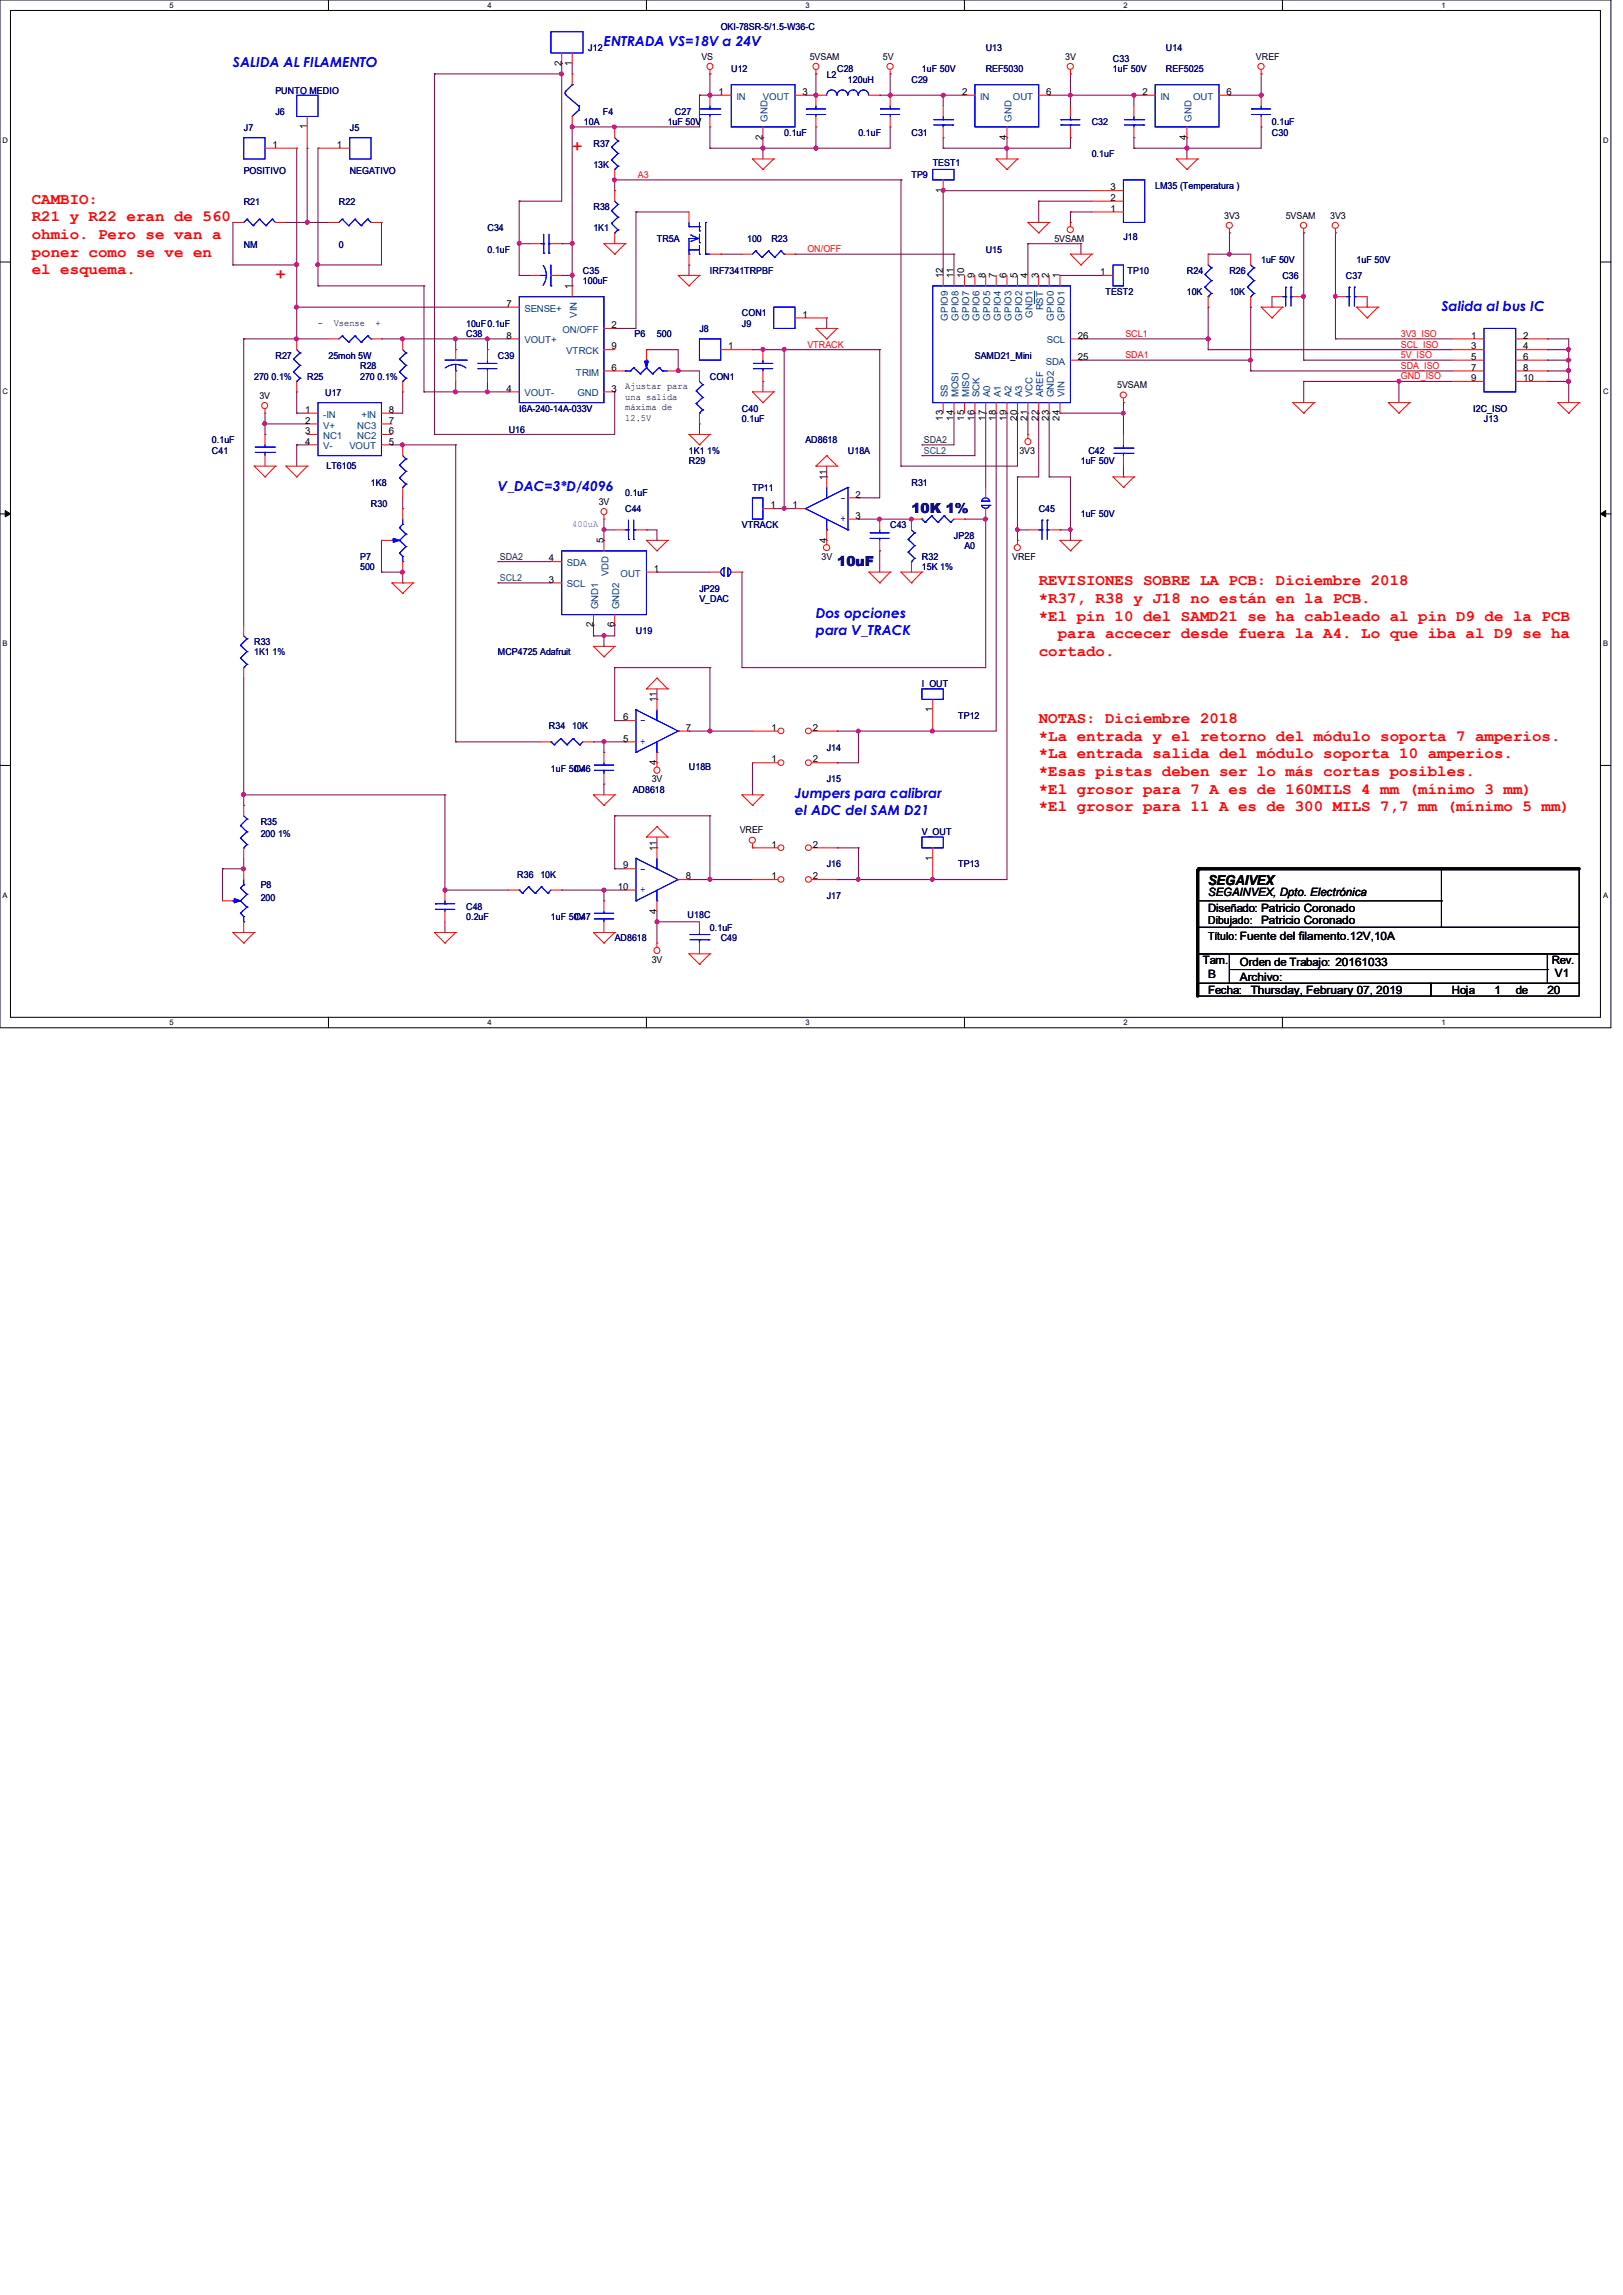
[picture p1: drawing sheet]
<svg xmlns="http://www.w3.org/2000/svg" width="210mm" height="297mm" viewBox="0 0 210 297" stroke-linecap="round" stroke-linejoin="round" font-family="sans-serif">
<defs><g id="words">
<g font-size="2.2" fill="#f00">
<text x="74" y="19.6">+</text>
<text x="35.6" y="36.1">+</text>
</g>
<g font-size="2" fill="#f00">
<text x="4.1" y="26.4">CAMBIO:</text>
<text x="4.1" y="28.7">R21 y R22 eran de 560</text>
<text x="4.1" y="30.9">ohmio. Pero se van a</text>
<text x="4.1" y="33.2">poner como se ve en</text>
<text x="4.1" y="35.5">el esquema.</text>
<text x="134.4" y="75.7">REVISIONES SOBRE LA PCB: Diciembre 2018</text>
<text x="134.4" y="78">*R37, R38 y J18 no están en la PCB.</text>
<text x="134.4" y="80.3">*El pin 10 del SAMD21 se ha cableado al pin D9 de la PCB</text>
<text x="136.9" y="82.6">para accecer desde fuera la A4. Lo que iba al D9 se ha</text>
<text x="134.4" y="84.9">cortado.</text>
<text x="134.4" y="93.6">NOTAS: Diciembre 2018</text>
<text x="134.4" y="95.8">*La entrada y el retorno del módulo soporta 7 amperios.</text>
<text x="134.4" y="98.1">*La entrada salida del módulo soporta 10 amperios.</text>
<text x="134.4" y="100.4">*Esas pistas deben ser lo más cortas posibles.</text>
<text x="134.4" y="102.7">*El grosor para 7 A es de 160MILS 4 mm (mínimo 3 mm)</text>
<text x="134.4" y="105">*El grosor para 11 A es de 300 MILS 7,7 mm (mínimo 5 mm)</text>
</g>
<g font-size="1.8" fill="#00f">
<text x="78.1" y="5.9">ENTRADA VS=18V a 24V</text>
<text x="30.1" y="8.7">SALIDA AL FILAMENTO</text>
<text x="186.5" y="40.2">Salida al bus IC</text>
<text x="64.4" y="63.5">V_DAC=3*D/4096</text>
<text x="105.6" y="80">Dos opciones</text>
<text x="105.6" y="82.2">para V_TRACK</text>
<text x="102.9" y="103.3">Jumpers para calibrar</text>
<text x="102.9" y="105.5">el ADC del SAM D21</text>
</g>
<g font-size="1.8" fill="#000080">
<text x="117.9" y="66.4">10K 1%</text>
<text x="108.3" y="73.2">10uF</text>
</g>
<text font-size="1.8" x="156.3" y="114.5">SEGAIVEX</text>
<g font-size="1.5">
<text x="156.3" y="118.1">Diseñado: Patricio Coronado</text>
<text x="156.3" y="116">SEGAINVEX, Dpto. Electrónica</text>
<text x="163.2" y="119.6">Patricio Coronado</text>
<text x="155.7" y="124.8">Tam.</text>
<text x="160.4" y="125.1">Orden de Trabajo: 20161033</text>
<text x="200.8" y="124.8">Rev.</text>
<text x="156.3" y="126.6">B</text>
<text x="156.3" y="128.6">Fecha:</text>
<text x="160.4" y="127">Archivo:</text>
<text x="161.8" y="128.6">Thursday, February 07, 2019</text>
<text x="187.9" y="128.6">Hoja</text>
<text x="193.4" y="128.6">1</text>
<text x="196.1" y="128.6">de</text>
<text x="200.2" y="128.6">20</text>
<text x="201.2" y="126.4">V1</text>
</g>
<g font-size="1.4">
<text x="156.3" y="119.6">Dibujado:</text>
<text x="156.3" y="121.6">Título: Fuente del filamento.12V,10A</text>
</g>
<g font-size="1.2" fill="#000080">
<text x="93.3" y="3.9">OKI-78SR-5/1.5-W36-C</text>
<text x="76.1" y="6.6">J12</text>
<text x="94.6" y="9.4">U12</text>
<text x="107" y="10">L2</text>
<text x="108.3" y="9.4">C28</text>
<text x="109.7" y="10.7">120uH</text>
<text x="117.9" y="10.7">C29</text>
<text x="119.3" y="9.4">1uF 50V</text>
<text x="127.5" y="6.6">U13</text>
<text x="127.5" y="9.4">REF5030</text>
<text x="144" y="8">C33</text>
<text x="144" y="9.4">1uF 50V</text>
<text x="150.9" y="6.6">U14</text>
<text x="150.9" y="9.4">REF5025</text>
<text x="31.5" y="16.9">J7</text>
<text x="35.6" y="14.9">J6</text>
<text x="35.6" y="12.1">PUNTO MEDIO</text>
<text x="45.3" y="16.9">J5</text>
<text x="75.6" y="16.2">10A</text>
<text x="78" y="14.9">F4</text>
<text x="86.4" y="16.2">1uF 50V</text>
<text x="87.3" y="14.9">C27</text>
<text x="101.5" y="17.6">0.1uF</text>
<text x="111.1" y="17.6">0.1uF</text>
<text x="117.9" y="17.6">C31</text>
<text x="141.3" y="16.2">C32</text>
<text x="164.6" y="17.6">C30</text>
<text x="164.6" y="16.2">0.1uF</text>
<text x="31.5" y="22.5">POSITIVO</text>
<text x="45.3" y="22.5">NEGATIVO</text>
<text x="76.8" y="19">R37</text>
<text x="76.8" y="21.7">13K</text>
<text x="117.9" y="23.1">TP9</text>
<text x="120.7" y="21.4">TEST1</text>
<text x="141.3" y="20.3">0.1uF</text>
<text x="31.5" y="26.5">R21</text>
<text x="43.9" y="26.5">R22</text>
<text x="63.1" y="29.9">C34</text>
<text x="76.8" y="27.2">R38</text>
<text x="76.8" y="29.9">1K1</text>
<text x="149.5" y="24.4">LM35 (Temperatura )</text>
<text x="31.5" y="32.1">NM</text>
<text x="43.9" y="32.1">0</text>
<text x="63.1" y="32.7">0.1uF</text>
<text x="75.4" y="35.4">C35</text>
<text x="85" y="31.3">TR5A</text>
<text x="91.9" y="35.4">IRF7341TRPBF</text>
<text x="96.7" y="31.3">100</text>
<text x="99.8" y="31.3">R23</text>
<text x="127.5" y="32.7">U15</text>
<text x="145.4" y="31">J18</text>
<text x="145.9" y="35.4">TP10</text>
<text x="153.6" y="35.4">R24</text>
<text x="159.1" y="35.4">R26</text>
<text x="163.2" y="34">1uF 50V</text>
<text x="175.6" y="34">1uF 50V</text>
<text x="75.4" y="36.8">100uF</text>
<text x="96" y="40.9">CON1</text>
<text x="143" y="38.1">TEST2</text>
<text x="153.6" y="38.1">10K</text>
<text x="159.1" y="38.1">10K</text>
<text x="165.9" y="36.1">C36</text>
<text x="174.2" y="36.1">C37</text>
<text x="35.6" y="46.4">R27</text>
<text x="42.5" y="46.4">25moh 5W</text>
<text x="46.6" y="47.8">R28</text>
<text x="60.3" y="43.6">C38</text>
<text x="60.3" y="42.3">10uF0.1uF</text>
<text x="64.4" y="46.4">C39</text>
<text x="82.1" y="43.6">P6</text>
<text x="85" y="43.6">500</text>
<text x="90.5" y="43">J8</text>
<text x="96" y="42.3">J9</text>
<text x="126.2" y="46.4">SAMD21_Mini</text>
<text x="32.9" y="49.1">270 0.1%</text>
<text x="39.8" y="49.1">R25</text>
<text x="42.1" y="51.3">U17</text>
<text x="46.6" y="49.1">270 0.1%</text>
<text x="67.2" y="53.3">I6A-240-14A-033V</text>
<text x="91.9" y="49.1">CON1</text>
<text x="96" y="53.3">C40</text>
<text x="190.6" y="53.3">I2C_ISO</text>
<text x="27.4" y="58.7">C41</text>
<text x="27.4" y="57.4">0.1uF</text>
<text x="65.8" y="56">U16</text>
<text x="89.2" y="58.7">1K1 1%</text>
<text x="96" y="54.6">0.1uF</text>
<text x="104.2" y="57.4">AD8618</text>
<text x="109.7" y="58.7">U18A</text>
<text x="140.8" y="58.7">C42</text>
<text x="192" y="54.6">J13</text>
<text x="42.2" y="60.7">LT6105</text>
<text x="48" y="65.6">R30</text>
<text x="48" y="62.9">1K8</text>
<text x="80.9" y="64.2">0.1uF</text>
<text x="89.2" y="60.1">R29</text>
<text x="97.4" y="63.5">TP11</text>
<text x="117.9" y="62.9">R31</text>
<text x="139.9" y="60.1">1uF 50V</text>
<text x="80.9" y="66.3">C44</text>
<text x="96" y="68.3">VTRACK</text>
<text x="115.2" y="68.3">C43</text>
<text x="123.4" y="69.7">JP28</text>
<text x="124.8" y="71.1">A0</text>
<text x="134.4" y="66.3">C45</text>
<text x="139.9" y="67">1uF 50V</text>
<text x="46.6" y="72.4">P7</text>
<text x="46.6" y="73.8">500</text>
<text x="90.5" y="76.6">JP29</text>
<text x="90.5" y="77.9">V_DAC</text>
<text x="119.3" y="72.4">R32</text>
<text x="119.3" y="73.8">15K 1%</text>
<text x="32.9" y="83.4">R33</text>
<text x="82.3" y="82">U19</text>
<text x="32.9" y="84.8">1K1 1%</text>
<text x="64.4" y="84.8">MCP4725 Adafruit</text>
<text x="119.3" y="88.9">I_OUT</text>
<text x="71" y="94.4">R34</text>
<text x="74" y="94.4">10K</text>
<text x="124" y="93">TP12</text>
<text x="71.3" y="99.9">1uF 50V</text>
<text x="74.3" y="99.9">C46</text>
<text x="89.2" y="99.6">U18B</text>
<text x="107" y="101.3">J15</text>
<text x="107" y="97.2">J14</text>
<text x="33.7" y="106.7">R35</text>
<text x="81.9" y="102.6">AD8618</text>
<text x="33.7" y="108.4">200 1%</text>
<text x="66.9" y="113.6">R36</text>
<text x="69.9" y="113.6">10K</text>
<text x="107" y="112.2">J16</text>
<text x="119.3" y="108.1">V_OUT</text>
<text x="124" y="112.2">TP13</text>
<text x="33.7" y="115">P8</text>
<text x="33.7" y="116.6">200</text>
<text x="60.3" y="117.7">C48</text>
<text x="60.3" y="119.1">0.2uF</text>
<text x="71.3" y="119.1">1uF 50V</text>
<text x="74.3" y="119.1">C47</text>
<text x="89" y="118.8">U18C</text>
<text x="107" y="116.3">J17</text>
<text x="79.5" y="121.8">AD8618</text>
<text x="91.9" y="120.4">0.1uF</text>
<text x="93.3" y="121.8">C49</text>
</g>
<g font-size="1.2">
<text x="72.6" y="8.5" transform="rotate(-90 72.6 8.5)">2</text>
<text x="74" y="8.5" transform="rotate(-90 74 8.5)">1</text>
<text x="90.8" y="7.7">VS</text>
<text x="104.8" y="7.7">5VSAM</text>
<text x="114.3" y="7.7">5V</text>
<text x="137.8" y="7.7">3V</text>
<text x="162.5" y="7.7">VREF</text>
<text x="39.7" y="16.7" transform="rotate(-90 39.7 16.7)">1</text>
<text x="93" y="12.3">1</text>
<text x="103.8" y="12.3">3</text>
<text x="124.5" y="12.3">2</text>
<text x="135.4" y="12.3">6</text>
<text x="147.8" y="12.3">2</text>
<text x="158.7" y="12.3">6</text>
<text x="35.3" y="19.1">1</text>
<text x="43.6" y="19.1">1</text>
<text x="98.7" y="18.1" transform="rotate(-90 98.7 18.1)">2</text>
<text x="130.3" y="18.1" transform="rotate(-90 130.3 18.1)">4</text>
<text x="153.5" y="18.1" transform="rotate(-90 153.5 18.1)">4</text>
<text x="122" y="24.9" transform="rotate(-90 122 24.9)">1</text>
<text x="143.7" y="27.4">1</text>
<text x="143.7" y="26">2</text>
<text x="143.7" y="24.6">3</text>
<text x="158.4" y="28.3">3V3</text>
<text x="166.4" y="28.3">5VSAM</text>
<text x="172.1" y="28.3">3V3</text>
<text x="136.4" y="31.3">5VSAM</text>
<text x="142.4" y="35.6">1</text>
<text x="65.5" y="39.7">7</text>
<text x="74" y="37.4" transform="rotate(-90 74 37.4)">1</text>
<text x="103.8" y="41.1">1</text>
<text x="122" y="36" transform="rotate(-90 122 36)">12</text>
<text x="123.4" y="36" transform="rotate(-90 123.4 36)">11</text>
<text x="124.8" y="36" transform="rotate(-90 124.8 36)">10</text>
<text x="126.1" y="36" transform="rotate(-90 126.1 36)">9</text>
<text x="127.5" y="36" transform="rotate(-90 127.5 36)">8</text>
<text x="128.9" y="36" transform="rotate(-90 128.9 36)">7</text>
<text x="130.3" y="36" transform="rotate(-90 130.3 36)">6</text>
<text x="131.6" y="36" transform="rotate(-90 131.6 36)">5</text>
<text x="133" y="36" transform="rotate(-90 133 36)">4</text>
<text x="134.4" y="36" transform="rotate(-90 134.4 36)">3</text>
<text x="135.7" y="36" transform="rotate(-90 135.7 36)">2</text>
<text x="137.1" y="36" transform="rotate(-90 137.1 36)">1</text>
<text x="41.1" y="42.2">-</text>
<text x="43.2" y="42.2">Vsense</text>
<text x="48.6" y="42.2">+</text>
<text x="65.5" y="43.8">8</text>
<text x="79.1" y="42.5">2</text>
<text x="79.1" y="48">6</text>
<text x="79.1" y="45.2">9</text>
<text x="94.2" y="45.2">1</text>
<text x="139.5" y="46.6">25</text>
<text x="139.5" y="43.8">26</text>
<text x="190.4" y="43.8">1</text>
<text x="190.4" y="45.2">3</text>
<text x="190.4" y="46.6">5</text>
<text x="190.4" y="48">7</text>
<text x="197.1" y="43.8">2</text>
<text x="197.1" y="45.2">4</text>
<text x="197.1" y="46.6">6</text>
<text x="197.1" y="48">8</text>
<text x="33.6" y="51.6">3V</text>
<text x="39.5" y="53.4">1</text>
<text x="50.3" y="53.4">8</text>
<text x="65.5" y="50.7">4</text>
<text x="79.1" y="50.7">3</text>
<text x="80.9" y="50.4">Ajustar para</text>
<text x="80.9" y="51.7">una salida</text>
<text x="80.9" y="53.1">máxima de</text>
<text x="144.6" y="50.2">5VSAM</text>
<text x="190.4" y="49.3">9</text>
<text x="197.1" y="49.3">10</text>
<text x="39.5" y="54.8">2</text>
<text x="39.5" y="56.2">3</text>
<text x="39.5" y="57.5">4</text>
<text x="50.3" y="57.5">5</text>
<text x="50.3" y="56.2">6</text>
<text x="50.3" y="54.8">7</text>
<text x="80.9" y="54.4">12.5V</text>
<text x="122" y="54.4" transform="rotate(-90 122 54.4)">13</text>
<text x="123.4" y="54.4" transform="rotate(-90 123.4 54.4)">14</text>
<text x="124.8" y="54.4" transform="rotate(-90 124.8 54.4)">15</text>
<text x="126.1" y="54.4" transform="rotate(-90 126.1 54.4)">16</text>
<text x="127.5" y="54.4" transform="rotate(-90 127.5 54.4)">17</text>
<text x="128.9" y="54.4" transform="rotate(-90 128.9 54.4)">18</text>
<text x="130.3" y="54.4" transform="rotate(-90 130.3 54.4)">19</text>
<text x="131.6" y="54.4" transform="rotate(-90 131.6 54.4)">20</text>
<text x="131.9" y="58.7">3V3</text>
<text x="133" y="54.4" transform="rotate(-90 133 54.4)">21</text>
<text x="134.4" y="54.4" transform="rotate(-90 134.4 54.4)">22</text>
<text x="135.7" y="54.4" transform="rotate(-90 135.7 54.4)">23</text>
<text x="137.1" y="54.4" transform="rotate(-90 137.1 54.4)">24</text>
<text x="77.5" y="65.3">3V</text>
<text x="99.7" y="65.8">1</text>
<text x="102.6" y="65.8">1</text>
<text x="106.9" y="62.1" transform="rotate(-90 106.9 62.1)">11</text>
<text x="110.7" y="64.4">2</text>
<text x="78.1" y="70.3" transform="rotate(-90 78.1 70.3)">5</text>
<text x="106.9" y="70.2" transform="rotate(-90 106.9 70.2)">4</text>
<text x="110.7" y="67.1">3</text>
<text x="71" y="75.4">3</text>
<text x="71" y="72.6">4</text>
<text x="84.6" y="74">1</text>
<text x="106.3" y="72.4">3V</text>
<text x="131" y="72.4">VREF</text>
<text x="76.7" y="81.2" transform="rotate(-90 76.7 81.2)">2</text>
<text x="79.5" y="81.2" transform="rotate(-90 79.5 81.2)">6</text>
<text x="80.6" y="96">5</text>
<text x="80.6" y="93.2">6</text>
<text x="85" y="90.9" transform="rotate(-90 85 90.9)">11</text>
<text x="88.7" y="94.6">7</text>
<text x="99.8" y="94.6">1</text>
<text x="105.2" y="94.6">2</text>
<text x="120.6" y="92.2" transform="rotate(-90 120.6 92.2)">1</text>
<text x="84.3" y="101.3">3V</text>
<text x="85" y="99" transform="rotate(-90 85 99)">4</text>
<text x="99.8" y="98.7">1</text>
<text x="105.2" y="98.7">2</text>
<text x="95.7" y="107.8">VREF</text>
<text x="80.6" y="112.4">9</text>
<text x="85" y="110.1" transform="rotate(-90 85 110.1)">11</text>
<text x="88.7" y="113.8">8</text>
<text x="99.8" y="113.8">1</text>
<text x="99.8" y="109.7">1</text>
<text x="105.2" y="113.8">2</text>
<text x="105.2" y="109.7">2</text>
<text x="120.6" y="111.4" transform="rotate(-90 120.6 111.4)">1</text>
<text x="80" y="115.1">10</text>
<text x="85" y="118.2" transform="rotate(-90 85 118.2)">4</text>
<text x="84.3" y="124.6">3V</text>
</g>
<g font-size="1.2" fill="#004080">
<text x="95.3" y="12.9">IN</text>
<text x="98.7" y="12.9">VOUT</text>
<text x="99.3" y="15.7" transform="rotate(-90 99.3 15.7)">GND</text>
<text x="126.8" y="12.9">IN</text>
<text x="130.9" y="15.7" transform="rotate(-90 130.9 15.7)">GND</text>
<text x="131.1" y="12.9">OUT</text>
<text x="150.2" y="12.9">IN</text>
<text x="154.2" y="15.7" transform="rotate(-90 154.2 15.7)">GND</text>
<text x="154.4" y="12.9">OUT</text>
<text x="67.9" y="40.3">SENSE+</text>
<text x="74.6" y="41.1" transform="rotate(-90 74.6 41.1)">VIN</text>
<text x="122.6" y="41.5" transform="rotate(-90 122.6 41.5)">GPIO9</text>
<text x="124" y="41.5" transform="rotate(-90 124 41.5)">GPIO8</text>
<text x="125.4" y="41.5" transform="rotate(-90 125.4 41.5)">GPIO7</text>
<text x="126.7" y="41.5" transform="rotate(-90 126.7 41.5)">GPIO6</text>
<text x="128.1" y="41.5" transform="rotate(-90 128.1 41.5)">GPIO5</text>
<text x="129.5" y="41.5" transform="rotate(-90 129.5 41.5)">GPIO4</text>
<text x="130.9" y="41.5" transform="rotate(-90 130.9 41.5)">GPIO3</text>
<text x="132.2" y="41.5" transform="rotate(-90 132.2 41.5)">GPIO2</text>
<text x="133.6" y="41.1" transform="rotate(-90 133.6 41.1)">GND1</text>
<text x="135" y="40.2" transform="rotate(-90 135 40.2)">RST</text>
<text x="136.4" y="41.5" transform="rotate(-90 136.4 41.5)">GPIO0</text>
<text x="137.8" y="41.5" transform="rotate(-90 137.8 41.5)">GPIO1</text>
<text x="67.9" y="44.4">VOUT+</text>
<text x="72.8" y="43.1">ON/OFF</text>
<text x="73.3" y="45.8">VTRCK</text>
<text x="135.3" y="47.2">SDA</text>
<text x="135.5" y="44.4">SCL</text>
<text x="67.9" y="51.3">VOUT-</text>
<text x="74.5" y="48.6">TRIM</text>
<text x="74.7" y="51.3">GND</text>
<text x="122.6" y="51.4" transform="rotate(-90 122.6 51.4)">SS</text>
<text x="124" y="51.4" transform="rotate(-90 124 51.4)">MOSI</text>
<text x="125.4" y="51.4" transform="rotate(-90 125.4 51.4)">MISO</text>
<text x="126.7" y="51.4" transform="rotate(-90 126.7 51.4)">SCK</text>
<text x="128.1" y="51.4" transform="rotate(-90 128.1 51.4)">A0</text>
<text x="129.5" y="51.4" transform="rotate(-90 129.5 51.4)">A1</text>
<text x="130.9" y="51.4" transform="rotate(-90 130.9 51.4)">A2</text>
<text x="132.2" y="51.4" transform="rotate(-90 132.2 51.4)">A3</text>
<text x="133.6" y="51.4" transform="rotate(-90 133.6 51.4)">VCC</text>
<text x="135" y="51.4" transform="rotate(-90 135 51.4)">AREF</text>
<text x="136.4" y="51.4" transform="rotate(-90 136.4 51.4)">GND2</text>
<text x="137.8" y="51.4" transform="rotate(-90 137.8 51.4)">VIN</text>
<text x="41.8" y="54.1">-IN</text>
<text x="41.8" y="55.5">V+</text>
<text x="41.8" y="56.8">NC1</text>
<text x="41.8" y="58.2">V-</text>
<text x="45.2" y="58.2">VOUT</text>
<text x="46.2" y="56.8">NC2</text>
<text x="46.2" y="55.5">NC3</text>
<text x="46.8" y="54.1">+IN</text>
<text x="73.4" y="76">SCL</text>
<text x="73.4" y="73.3">SDA</text>
<text x="78.7" y="74.6" transform="rotate(-90 78.7 74.6)">VDD</text>
<text x="80.3" y="74.6">OUT</text>
<text x="77.4" y="78.9" transform="rotate(-90 77.4 78.9)">GND1</text>
<text x="80.1" y="78.9" transform="rotate(-90 80.1 78.9)">GND2</text>
</g>
<g font-size="1.2" fill="#f00">
<text x="82.5" y="23">A3</text>
<text x="104.5" y="32.6">ON/OFF</text>
<text x="104.5" y="45">VTRACK</text>
<text x="145.6" y="43.6">SCL1</text>
<text x="145.6" y="46.4">SDA1</text>
<text x="181.3" y="47.8">SDA_ISO</text>
<text x="181.3" y="46.4">5V_ISO</text>
<text x="181.3" y="45">SCL_ISO</text>
<text x="181.3" y="43.6">3V3_ISO</text>
<text x="181.3" y="49.1">GND_ISO</text>
</g>
<g font-size="1.2" fill="#008000">
<text x="119.5" y="57.3">SDA2</text>
<text x="64.7" y="72.4">SDA2</text>
</g>
<g font-size="1.2" fill="#008040">
<text x="119.5" y="58.7">SCL2</text>
<text x="64.7" y="75.2">SCL2</text>
</g>
<g font-size="1.2" fill="#00f">
<text x="109.4" y="64.1" transform="rotate(-180 109.4 64.1)">-</text>
<text x="109.4" y="66.8" transform="rotate(-180 109.4 66.8)">+</text>
<text x="83.5" y="92.9" transform="rotate(-180 83.5 92.9)">-</text>
<text x="83.5" y="95.7" transform="rotate(-180 83.5 95.7)">+</text>
<text x="83.5" y="112.1" transform="rotate(-180 83.5 112.1)">-</text>
<text x="83.5" y="114.8" transform="rotate(-180 83.5 114.8)">+</text>
</g>
<text font-size="1.2" fill="#8000ff" x="74" y="68.2">400uA</text>
<g font-size="1">
<text x="21.9" y="1">5</text>
<text x="63.1" y="1">4</text>
<text x="104.2" y="1">3</text>
<text x="145.4" y="1">2</text>
<text x="186.5" y="1">1</text>
<text x=".3" y="18.5">D</text>
<text x="207.4" y="18.5">D</text>
<text x=".3" y="51.1">C</text>
<text x="207.4" y="51.1">C</text>
<text x=".3" y="83.7">B</text>
<text x="207.4" y="83.7">B</text>
<text x=".3" y="116.2">A</text>
<text x="207.4" y="116.2">A</text>
<text x="21.9" y="132.7">5</text>
<text x="63.1" y="132.7">4</text>
<text x="104.2" y="132.7">3</text>
<text x="145.4" y="132.7">2</text>
<text x="186.5" y="132.7">1</text>
</g>
</g></defs>
<path d="M0 0h208.4v133h-208.4zM1.4 1.4h205.7v130.3h-205.7z" fill="none" stroke="#000" stroke-width=".13"/>
<g fill="#fff">
<path d="M21.9 .1h.6v1.1h-.6z"/>
<path d="M21.9 131.8h.6v1.1h-.6z"/>
</g>
<path d="M42.5 0v1.4M42.5 131.7v1.3" fill="none" stroke="#000" stroke-width=".13"/>
<g fill="#fff">
<path d="M63.1 .1h.5v1.1h-.5z"/>
<path d="M63.1 131.8h.5v1.1h-.5z"/>
</g>
<path d="M83.7 0v1.4M83.7 131.7v1.3" fill="none" stroke="#000" stroke-width=".13"/>
<g fill="#fff">
<path d="M104.2 .1h.6v1.1h-.6z"/>
<path d="M104.2 131.8h.6v1.1h-.6z"/>
</g>
<path d="M124.8 0v1.4M124.8 131.7v1.3" fill="none" stroke="#000" stroke-width=".13"/>
<g fill="#fff">
<path d="M145.4 .1h.5v1.1h-.5z"/>
<path d="M145.4 131.8h.5v1.1h-.5z"/>
</g>
<path d="M165.9 0v1.4M165.9 131.7v1.3" fill="none" stroke="#000" stroke-width=".13"/>
<g fill="#fff">
<path d="M186.5 .1h.6v1.1h-.6z"/>
<path d="M186.5 131.8h.6v1.1h-.6z"/>
<path d="M.3 17.6h.8v1.1h-.8z"/>
<path d="M207.4 17.6h.8v1.1h-.8z"/>
<path d="M.3 50.2h.8v1.1h-.8z"/>
<path d="M207.4 50.2h.8v1.1h-.8z"/>
</g>
<path d="M0 33.9h1.4M207.1 33.9h1.3" fill="none" stroke="#000" stroke-width=".13"/>
<g fill="#fff">
<path d="M.3 82.8h.7v1.1h-.7z"/>
<path d="M207.4 82.8h.7v1.1h-.7z"/>
</g>
<path d="M0 66.5h1.4M207.1 66.5h1.3" fill="none" stroke="#000" stroke-width=".13"/>
<path d="M.7 66.1l.7 .4-.7 .4zM207.1 66.5l.7-.4v.8z" fill="#000" stroke="#000" stroke-width=".13"/>
<g fill="#fff">
<path d="M.3 115.3h.7v1.1h-.7z"/>
<path d="M207.4 115.3h.7v1.1h-.7z"/>
</g>
<g fill="none" stroke="#000" stroke-width=".13">
<path d="M0 99.1h1.4M207.1 99.1h1.3M155 112.4h49.3v7.6h-49.3zM155 116.6h31.5M186.5 116.6h.1M186.5 112.4v7.6M154.9 120h49.4v3.4h-49.4zM155 123.4h4.1v3.9h-4.1zM155 127.3h30.2v1.6h-30.2zM159.1 123.4h41.1v3.9h-41.1zM159.1 125.5h41.1M185.2 127.3h19.1v1.6h-19.1z"/>
<path d="M186.5 120h.1M200.2 123.4h4.1v3.9h-4.1zM200.2 125.5h.1"/>
</g>
<g fill="none" stroke="#800040" stroke-width=".13">
<path d="M38.4 19.2h.1M38.4 19.2v24.7M39.8 19.2h.1M39.8 19.2v9.6M41.1 19.2h.1M41.1 19.2v17.8M56.2 9.6h.1M56.2 9.6h16.5M56.2 9.6v46.6M72.7 9.6h.1M72.7 8.2h.1M72.7 8.2v17.8h-5.5"/>
<path d="M74 16.4h.1M74 9.6h.1M74 8.2v1.4M74 16.4v20.6M79.5 16.4h.1M90.5 12.3h.1M90.5 12.3h2.8M90.5 12.3v4.1h-16.5M91.9 16.4h.1M91.9 19.2h.1M91.9 9.6h.1M91.9 12.3h.1"/>
<path d="M91.9 9.6v2.7M91.9 16.4v2.8M98.7 19.2h.1M98.7 17.8h.1M98.7 17.8v2.8M104.2 12.3h.1M105.6 19.2h.1M105.6 9.6h.1M105.6 16.4h.1M105.6 9.6v2.7h-1.4M105.6 16.4v2.8M113.8 12.3h.1"/>
<path d="M113.8 12.3h11M115.2 16.4h.1M115.2 9.6h.1M115.2 12.3h.1M115.2 16.4v2.8h-23.3M115.2 9.6v2.7M122 19.2h.1M122 12.3h.1M122 17.8h.1M122 12.3v1.4M122 17.8v1.4M130.3 17.8h.1"/>
<path d="M130.3 19.2h.1M130.3 17.8v2.8M135.8 12.3h.1M135.8 12.3h12.3M138.5 17.8h.1M138.5 12.3h.1M138.5 9.6h.1M138.5 9.6v4.1M138.5 17.8v1.4h-16.5M146.7 12.3h.1M146.7 19.2h.1M146.7 17.8h.1"/>
<path d="M146.7 12.3v1.4M146.7 17.8v1.4M153.6 17.8h.1M153.6 19.2h.1M153.6 17.8v2.8M159.1 12.3h.1M163.2 9.6h.1M163.2 16.4h.1M163.2 9.6v2.7h-4.1M163.2 16.4v2.8h-16.5M30.1 28.8h.1M30.1 34.3h.1"/>
<path d="M30.1 34.3h8.3M30.1 28.8v5.5M37 28.8h.1M37 28.8h5.5M38.4 39.8h.1M38.4 34.3h.1M38.4 39.8h27.4M39.8 28.8h.1M41.1 37h.1M41.1 34.3h.1M41.1 37h13.8M49.4 28.8h.1"/>
<path d="M49.4 28.8v5.5h-8.3M54.9 37h.1M54.9 37v13.7M67.2 31.5h.1M67.2 26h.1M67.2 35.6h.1M67.2 26v9.6M67.2 35.6h1.4M67.2 31.5h1.4M72.7 31.5h.1M72.7 35.6h.1M72.7 35.6h1.3"/>
<path d="M72.7 31.5h1.3M74 37h.1M74 31.5h.1M79.5 24.7h.1M82.3 27.4h.1M82.3 27.4h6.9M82.3 27.4v15.1h-2.8M89.2 34.3h.1M89.2 34.3v1.3M93.3 32.9h.1M93.3 32.9h2.7M102.9 32.9h.1"/>
<path d="M102.9 32.9h20.5M116.6 23.3h.1M116.6 23.3h-37.1v1.4M116.6 23.3v37M122 24.7h.1M122 24.7v10.9M122 24.7h19.3M123.4 32.9h.1M123.4 32.9v2.7M133 31.5h.1M133 31.5h6.9M133 31.5v4.1"/>
<path d="M134.4 26h.1M134.4 28.8h.1M134.4 26h6.9M134.4 26v2.8M137.2 35.6h.1M137.2 35.6h5.4M138.5 27.4h.1M138.5 28.8h.1M138.5 27.4h2.8M138.5 27.4v1.4M139.9 31.5h.1M139.9 31.5v1.4"/>
<path d="M156.3 32.9h.1M156.3 39.8h.1M156.3 32.9h5.5M156.3 39.8v5.5M159.1 32.9h.1M159.1 30.1h.1M159.1 30.1v2.8M161.8 39.8h.1M161.8 39.8v8.2M164.6 39.8h.1M164.6 38.4v1.4M168.7 38.4h.1"/>
<path d="M168.7 30.1h.1M168.7 30.1v16.5M172.8 38.4h.1M172.8 30.1h.1M172.8 30.1v13.8M176.9 39.8h.1M176.9 38.4v1.4M31.5 43.9h.1M31.5 43.9v37M31.5 43.9h11M34.3 54.9h.1M34.3 56.2h.1"/>
<path d="M34.3 53.5v2.7M34.3 54.9h5.5M38.4 43.9h.1M38.4 53.5h.1M38.4 50.7h.1M38.4 57.6h.1M38.4 53.5h1.4M38.4 50.7v2.8M38.4 57.6v2.7M38.4 57.6h1.4M49.4 43.9h.1M49.4 43.9h16.4"/>
<path d="M50.7 53.5h.1M50.7 57.6h.1M50.7 57.6h8.3M52.1 43.9h.1M52.1 50.7h.1M52.1 57.6h.1M52.1 50.7v2.8h-1.4M54.9 50.7h.1M54.9 50.7h10.9M56.2 56.2h.1M59 50.7h.1M59 43.9h.1"/>
<path d="M59 45.3h.1M59 57.6h.1M59 43.9v1.4M59 49.4v1.3M59 57.6v38.4M63.1 45.3h.1M63.1 43.9h.1M63.1 50.7h.1M63.1 43.9v1.4M63.1 49.4v1.3M79.5 42.5h.1M79.5 50.7h.1"/>
<path d="M79.5 50.7v5.5h-23.3M83.7 45.3h.1M83.7 45.3h4.1v2.7M87.8 48h.1M87.8 48h2.7M90.5 54.9h.1M90.5 54.9v1.3M97.4 45.3h.1M97.4 45.3h16.4M98.7 49.4h.1M98.7 45.3h.1M98.7 49.4v1.3"/>
<path d="M101.5 45.3h.1M101.5 45.3v20.5M107 41.1h.1M107 41.1v1.4M113.8 45.3h.1M113.8 45.3v19.1h-2.7M119.3 57.6h.1M119.3 59h.1M123.4 53.5h.1M123.4 53.5v4.1h-4.1M126.2 53.5h.1M126.2 53.5v5.5h-6.9"/>
<path d="M127.6 53.5h.1M127.6 53.5v9.6M128.9 53.5h.1M128.9 53.5v41.1h-20.6M130.3 53.5h.1M130.3 53.5v60.3h-22M131.7 53.5h.1M131.7 53.5v6.8h-15.1M133 53.5h.1M133 53.5v2.7M134.4 53.5h.1M134.4 53.5v8.2h-2.7"/>
<path d="M135.8 53.5h.1M135.8 53.5v8.2M137.2 53.5h.1M137.2 53.5h8.2M139.9 43.9h.1M139.9 46.6h.1M139.9 43.9h16.4M139.9 46.6h21.9M145.4 53.5h.1M145.4 52.1h.1M145.4 52.1v4.1M156.3 45.3h.1"/>
<path d="M156.3 43.9h.1M156.3 45.3h31.6M161.8 48h.1M161.8 46.6h.1M161.8 48h26.1M168.7 46.6h.1M168.7 49.4h.1M168.7 49.4v2.7M168.7 46.6h19.2M168.7 49.4h19.2M172.8 43.9h.1M172.8 43.9h15.1"/>
<path d="M181 49.4h.1M181 49.4v2.7M200.2 43.9h.1M200.2 45.3h.1M200.2 46.6h.1M200.2 48h.1M200.2 49.4h.1M200.2 43.9h2.8v8.2M200.2 45.3h2.8M200.2 48h2.8M200.2 46.6h2.8M200.2 49.4h2.8"/>
<path d="M203 49.4h.1M203 45.3h.1M203 48h.1M203 46.6h.1M49.4 69.9h.1M49.4 74h.1M49.4 74h2.7v1.4M49.4 69.9v4.1M52.1 65.8h.1M52.1 75.4h.1M52.1 64.4v1.4M64.4 75.4h.1"/>
<path d="M64.4 72.7h.1M64.4 75.4h6.9M64.4 72.7h6.9M78.1 69.9h.1M78.1 68.6h.1M78.1 67.2v2.7M78.1 68.6h1.4M83.7 68.6h.1M83.7 68.6h1.3v1.3M85 69.9h.1M85 74h.1M85 74h6.9"/>
<path d="M96 74h.1M96 74v12.4M100.1 65.8h.1M100.1 65.8h2.8M101.5 65.8h.1M107 61.7h.1M107 60.3v1.4M111.1 67.2h.1M111.1 64.4h.1M111.1 67.2h6.8M113.8 71.3h.1M113.8 67.2h.1"/>
<path d="M113.8 71.3v2.7M116.6 60.3h.1M124.8 67.2h.1M124.8 67.2h2.8M127.6 67.2h.1M127.6 67.2v19.2h-31.6M131.7 61.7h.1M131.7 68.6h.1M131.7 69.9h.1M131.7 61.7v8.2M131.7 68.6h1.3M135.8 61.7h.1"/>
<path d="M135.8 61.7h2.7v8.2M137.2 68.6h.1M137.2 68.6h1.3M138.5 68.6h.1M138.5 69.9h.1M145.4 61.7h.1M145.4 60.3v1.4M31.5 87.8v16.4M59 96h.1M59 96h10.9M76.8 96h.1M76.8 82.3h.1"/>
<path d="M76.8 80.9h.1M76.8 96h4.1M76.8 80.9v1.4M78.1 82.3h.1M78.1 83.7h.1M78.1 97.4h.1M78.1 82.3v1.4M78.1 96v1.4M79.5 86.4h.1M79.5 93.3h.1M79.5 80.9h.1M79.5 80.9v1.4h-2.7"/>
<path d="M79.5 86.4v6.9M79.5 86.4h12.4M79.5 93.3h1.4M80.9 96h.1M85 90.5h.1M85 89.2v1.3M89.2 94.6h.1M89.2 94.6h8.2M91.9 86.4h.1M91.9 94.6h.1M91.9 86.4v8.2M96 86.4h.1"/>
<path d="M97.4 98.7h.1M97.4 98.7v4.2M108.3 98.7h.1M108.3 94.6h.1M111.1 94.6h.1M111.1 94.6v4.1h-2.8M120.7 94.6h.1M28.8 112.4h.1M28.8 112.4v4.2M28.8 112.4h2.7M31.5 102.9h.1M31.5 112.4h.1"/>
<path d="M31.5 104.2h.1M31.5 111.1v1.3M31.5 102.9h26.1M57.6 115.2h.1M57.6 102.9h.1M57.6 115.2h8.2M57.6 102.9v12.3M57.6 119.3v1.4M72.7 115.2h.1M72.7 115.2h8.2M78.1 116.6h.1M78.1 115.2h.1"/>
<path d="M78.1 101.5h.1M78.1 101.5v1.4M78.1 115.2v1.4M79.5 105.6h.1M79.5 112.4h.1M79.5 112.4h1.4M79.5 105.6v6.8M79.5 105.6h12.4M85 109.7h.1M85 119.3h.1M85 108.3v1.4M85 117.9v4.1"/>
<path d="M85 119.3h5.5M89.2 113.8h.1M89.2 113.8h8.2M91.9 105.6h.1M91.9 113.8h.1M91.9 105.6v8.2M108.3 109.7h.1M108.3 113.8h.1M108.3 109.7h2.8M111.1 109.7h.1M111.1 113.8h.1M111.1 109.7v4.1"/>
<path d="M120.7 113.8h.1M57.6 120.7h.1"/>
</g>
<g fill="#f0f" stroke="#f0f" stroke-width=".13">
<circle cx="31.5" cy="102.8" r=".25"/>
<circle cx="31.5" cy="112.4" r=".25"/>
<circle cx="57.6" cy="115.2" r=".25"/>
<circle cx="52.1" cy="74" r=".25"/>
<circle cx="87.8" cy="48" r=".25"/>
<circle cx="130.3" cy="19.2" r=".25"/>
<circle cx="91.9" cy="94.6" r=".25"/>
<circle cx="58.9" cy="50.7" r=".25"/>
<circle cx="38.4" cy="43.9" r=".25"/>
<circle cx="58.9" cy="43.9" r=".25"/>
<circle cx="52.1" cy="43.9" r=".25"/>
<circle cx="67.2" cy="31.5" r=".25"/>
<circle cx="63" cy="43.8" r=".24"/>
<circle cx="52.1" cy="57.6" r=".25"/>
<circle cx="38.4" cy="39.8" r=".25"/>
<circle cx="34.2" cy="54.8" r=".25"/>
<circle cx="63" cy="50.7" r=".24"/>
<circle cx="138.5" cy="68.5" r=".24"/>
<circle cx="74" cy="35.6" r=".25"/>
<circle cx="74" cy="31.5" r=".25"/>
<circle cx="78.1" cy="115.2" r=".25"/>
<circle cx="91.9" cy="113.8" r=".25"/>
<circle cx="163.2" cy="12.3" r=".25"/>
<circle cx="153.6" cy="19.2" r=".25"/>
<circle cx="146.7" cy="12.3" r=".25"/>
<circle cx="138.5" cy="12.3" r=".24"/>
<circle cx="98.7" cy="45.2" r=".25"/>
<circle cx="101.5" cy="65.8" r=".25"/>
<circle cx="101.5" cy="45.2" r=".25"/>
<circle cx="85" cy="119.3" r=".25"/>
<circle cx="111.1" cy="113.8" r=".24"/>
<circle cx="105.6" cy="19.2" r=".25"/>
<circle cx="122" cy="12.3" r=".25"/>
<circle cx="115.2" cy="12.3" r=".25"/>
<circle cx="79.5" cy="16.4" r=".25"/>
<circle cx="131.6" cy="68.5" r=".24"/>
<circle cx="168.7" cy="38.4" r=".25"/>
<circle cx="181" cy="49.3" r=".25"/>
<circle cx="172.8" cy="38.3" r=".24"/>
<circle cx="156.3" cy="43.9" r=".25"/>
<circle cx="159.1" cy="32.9" r=".24"/>
<circle cx="72.6" cy="9.6" r=".25"/>
<circle cx="117.9" cy="67.2" r=".24"/>
<circle cx="113.8" cy="67.2" r=".25"/>
<circle cx="111.1" cy="94.6" r=".24"/>
<circle cx="78.1" cy="68.5" r=".25"/>
<circle cx="127.5" cy="67.2" r=".25"/>
<circle cx="39.8" cy="28.8" r=".25"/>
<circle cx="145.3" cy="53.5" r=".24"/>
<circle cx="161.8" cy="46.6" r=".25"/>
<circle cx="120.6" cy="113.8" r=".25"/>
<circle cx="120.6" cy="94.6" r=".25"/>
<circle cx="202.9" cy="49.3" r=".25"/>
<circle cx="202.9" cy="45.2" r=".25"/>
<circle cx="202.9" cy="48" r=".25"/>
<circle cx="202.9" cy="46.6" r=".25"/>
<circle cx="105.6" cy="12.3" r=".25"/>
<circle cx="91.9" cy="12.3" r=".25"/>
<circle cx="98.7" cy="19.2" r=".25"/>
<circle cx="41.1" cy="34.2" r=".25"/>
<circle cx="38.4" cy="34.2" r=".25"/>
<circle cx="78.1" cy="82.3" r=".25"/>
<circle cx="78.1" cy="96" r=".25"/>
<circle cx="74" cy="16.4" r=".25"/>
<circle cx="79.5" cy="23.3" r=".25"/>
<circle cx="122" cy="24.6" r=".25"/>
</g>
<g fill="none" stroke="#f00" stroke-width=".13">
<path d="M34.3 19.2h4.1M74 9.6v1.4M74 15.1v1.3M91.9 9.6h.1M91.9 9v.6M105.6 9.6h.1M105.6 9v.6M115.2 9.6h.1M115.2 9v.6M115.2 12.3v1.4M115.2 15.1v1.3M138.5 9.6h.1"/>
<path d="M138.5 9v.6M163.2 9.6h.1M163.2 9v.6M78.1 31.5h.1M78.1 31.5h2.8M78.1 31.5l1.4 1.4M79.5 32.9h.1M80.9 31.5h.1M80.9 31.5l-1.4 1.4M87.8 35.6h.1M87.8 35.6h2.7M87.8 35.6l1.4 1.4"/>
<path d="M89.2 37h.1M90.5 35.6h.1M90.5 35.6l-1.3 1.4M97.4 20.6h.1M97.4 20.6h2.7M97.4 20.6l1.3 1.3M98.7 21.9h.1M100.1 20.6h.1M100.1 20.6l-1.4 1.3M128.9 20.6h.1M128.9 20.6h2.8M128.9 20.6l1.4 1.3"/>
<path d="M130.3 21.9h.1M131.7 20.6h.1M131.7 20.6l-1.4 1.3M133 28.8h.1M133 28.8h2.8M133 28.8l1.4 1.3M134.4 30.1h.1M135.8 28.8h.1M135.8 28.8l-1.4 1.3M138.5 32.9h.1M138.5 28.8h.1M138.5 28.8v.5"/>
<path d="M138.5 32.9h2.8M138.5 32.9l1.4 1.4M139.9 34.3h.1M141.3 32.9h.1M141.3 32.9l-1.4 1.4M152.2 20.6h.1M152.2 20.6h2.8M152.2 20.6l1.4 1.3M153.6 21.9h.1M155 20.6h.1M155 20.6l-1.4 1.3M159.1 30.1h.1"/>
<path d="M159.1 29.6v.5M163.2 39.8h.1M163.2 39.8h2.7M163.2 39.8l1.4 1.3M165.9 39.8h.1M165.9 39.8l-1.3 1.3M168.7 30.1h.1M168.7 29.6v.5M172.8 30.1h.1M172.8 29.6v.5M175.6 39.8h.1M175.6 39.8h2.7"/>
<path d="M175.6 39.8l1.3 1.3M178.3 39.8h.1M178.3 39.8l-1.4 1.3M34.3 53.5h.1M34.3 52.9v.6M89.2 56.2h.1M89.2 56.2h2.7M89.2 56.2l1.3 1.4M90.5 57.6h.1M91.9 56.2h.1M91.9 56.2l-1.4 1.4M97.4 50.7h.1"/>
<path d="M97.4 50.7h2.7M97.4 50.7l1.3 1.4M98.7 52.1h.1M100.1 50.7h.1M100.1 50.7l-1.4 1.4M105.6 42.5h.1M105.6 42.5h2.7M105.6 42.5l1.4 1.4M107 59h.1M107 43.9h.1M107 59l-1.4 1.3M107 59l1.3 1.3"/>
<path d="M108.3 42.5h.1M108.3 42.5l-1.3 1.4M133 56.2h.1M133 56.2v.6M145.4 52.1h.1M145.4 51.6v.5M164.6 41.1h.1M167.3 52.1h.1M167.3 52.1h2.8M167.3 52.1l1.4 1.4M168.7 53.5h.1M170.1 52.1h.1"/>
<path d="M170.1 52.1l-1.4 1.4M176.9 41.1h.1M179.7 52.1h.1M179.7 52.1h2.7M179.7 52.1l1.3 1.4M181 53.5h.1M182.4 52.1h.1M182.4 52.1l-1.4 1.4M201.6 52.1h.1M201.6 52.1h2.7M201.6 52.1l1.4 1.4M203 53.5h.1"/>
<path d="M204.3 52.1h.1M204.3 52.1l-1.3 1.4M32.9 60.3h.1M32.9 60.3h2.7M32.9 60.3l1.4 1.4M34.3 61.7h.1M35.6 60.3h.1M35.6 60.3l-1.3 1.4M37 60.3h.1M37 60.3h2.8M37 60.3l1.4 1.4M38.4 61.7h.1"/>
<path d="M39.8 60.3h.1M39.8 60.3l-1.4 1.4M50.7 75.4h.1M50.7 75.4h2.8M50.7 75.4l1.4 1.4M52.1 76.8h.1M53.5 75.4h.1M53.5 75.4l-1.4 1.4M78.1 67.2h.1M78.1 66.6v.6M83.7 69.9h.1M83.7 69.9h2.7"/>
<path d="M83.7 69.9l1.3 1.4M85 71.3h.1M86.4 69.9h.1M86.4 69.9l-1.4 1.4M105.6 60.3h.1M105.6 60.3h2.7M107 69.9h.1M107 69.9v.6M108.3 60.3h.1M112.4 74h.1M112.4 74h2.8M112.4 74l1.4 1.4"/>
<path d="M113.8 75.4h.1M115.2 74h.1M115.2 74l-1.4 1.4M116.6 74h.1M116.6 74h2.7M116.6 74l1.3 1.4M117.9 75.4h.1M119.3 74h.1M119.3 74l-1.4 1.4M131.7 69.9h.1M131.7 69.9v.6M137.2 69.9h.1"/>
<path d="M137.2 69.9h2.7M137.2 69.9l1.3 1.4M138.5 71.3h.1M139.9 69.9h.1M139.9 69.9l-1.4 1.4M144 61.7h.1M144 61.7h2.7M144 61.7l1.4 1.4M145.4 63.1h.1M146.7 61.7h.1M146.7 61.7l-1.3 1.4M76.8 83.7h.1"/>
<path d="M76.8 83.7h2.7M76.8 83.7l1.3 1.3M78.1 85h.1M79.5 83.7h.1M79.5 83.7l-1.4 1.3M83.7 89.2h.1M83.7 89.2h2.7M85 87.8h.1M85 98.7h.1M85 98.7v.6M85 87.8l-1.3 1.4M85 87.8l1.4 1.4"/>
<path d="M86.4 89.2h.1M76.8 102.9h.1M76.8 102.9h2.7M76.8 102.9l1.3 1.3M78.1 104.2h.1M79.5 102.9h.1M79.5 102.9l-1.4 1.3M83.7 108.3h.1M83.7 108.3h2.7M85 107h.1M85 107l-1.3 1.3M85 107l1.4 1.3"/>
<path d="M86.4 108.3h.1M96 102.9h.1M96 102.9h2.7M96 102.9l1.4 1.3M97.4 104.2h.1M97.4 109.7h.1M97.4 109.2v.5M98.7 102.9h.1M98.7 102.9l-1.3 1.3M30.1 120.7h.1M30.1 120.7h2.8M30.1 120.7l1.4 1.3"/>
<path d="M31.5 122h.1M32.9 120.7h.1M32.9 120.7l-1.4 1.3M56.2 120.7h.1M56.2 120.7h2.8M56.2 120.7l1.4 1.3M57.6 122h.1M59 120.7h.1M59 120.7l-1.4 1.3M76.8 120.7h.1M76.8 120.7h2.7M76.8 120.7l1.3 1.3"/>
<path d="M78.1 122h.1M79.5 120.7h.1M79.5 120.7l-1.4 1.3M85 122h.1M85 122v.6M89.2 123.4h.1M89.2 123.4h2.7M89.2 123.4l1.3 1.4M90.5 124.8h.1M91.9 123.4h.1M91.9 123.4l-1.4 1.4"/>
<circle cx="91.9" cy="8.6" r=".39"/>
<circle cx="105.6" cy="8.6" r=".39"/>
<circle cx="115.2" cy="8.6" r=".39"/>
<circle cx="138.5" cy="8.6" r=".39"/>
<circle cx="163.2" cy="8.6" r=".39"/>
<circle cx="138.5" cy="29.7" r=".39"/>
<circle cx="159.1" cy="29.2" r=".39"/>
<circle cx="168.7" cy="29.2" r=".39"/>
<circle cx="172.8" cy="29.2" r=".39"/>
<circle cx="34.2" cy="52.5" r=".39"/>
<circle cx="133" cy="57.1" r=".39"/>
<circle cx="145.4" cy="51.1" r=".39"/>
<circle cx="78.1" cy="66.2" r=".39"/>
<circle cx="107" cy="70.9" r=".39"/>
<circle cx="131.6" cy="70.9" r=".39"/>
<circle cx="85" cy="99.7" r=".39"/>
<circle cx="97.4" cy="108.7" r=".39"/>
<circle cx="85" cy="123" r=".39"/>
</g>
<path d="M155 112.6v16.3M155.1 112.4h49.2" fill="none" stroke="#000" stroke-width=".38"/>
<g fill="#000">
<circle cx="155" cy="112.6" r=".19"/>
<circle cx="155.1" cy="112.4" r=".19"/>
</g>
<g fill="none" stroke="#00f" stroke-width=".13">
<path d="M31.5 17.8h2.8v2.8h-2.8zM73.2 12.3l1.7 1.4M73.2 11.8l-.1 .2 .2 .3M74 11h.1M74 11l-.8 .8M74.9 14.3h.1M74.9 13.7h.1M74.9 14.3l-.9 .8M74.9 13.7l.1 .3-.1 .2M114 14.1h.1M114 14.8h.1M114 14.1h2.4"/>
<path d="M114 14.8h2.4M115.2 14.8h.1M115.2 14.1h.1M115.2 13.7v.4M115.2 14.8v.3"/>
</g>
<circle cx="101.1" cy="113.8" r=".37" fill="#fff" stroke="#f00" stroke-width=".13"/>
<path d="M97.4 113.8h3.3" fill="none" stroke="#f00" stroke-width=".13"/>
<circle cx="104.6" cy="113.8" r=".37" fill="#fff" stroke="#f00" stroke-width=".13"/>
<g fill="none" stroke="#f00" stroke-width=".13">
<path d="M41.1 19.2h4.2M105.6 15.1v1.3M107 12.3h-1.4v1.4M112.4 12.3h1.4M30.1 28.8h1.4M35.6 28.8h1.4M42.5 28.8h1.4M48 28.8h1.4M68.6 31.5h1.3M71.3 31.5h1.4M96 32.9h1.4M101.5 32.9h1.4"/>
<path d="M161.8 32.9v1.4M161.8 38.4v1.4M164.6 38.4h1.3M167.3 38.4h1.4M172.8 38.4h1.4M175.6 38.4h1.3M38.4 43.9v1.4M38.4 49.4v1.3M59 45.3v1.3M59 48v1.4M98.7 65.8h1.4M113.8 67.2v1.4"/>
<path d="M113.8 69.9v1.4M117.9 67.2h1.4M123.4 67.2h1.4M133 68.6h1.4M135.8 68.6h1.4M31.5 80.9v1.4M31.5 86.4v1.4M120.7 90.5v4.1M78.1 116.6v1.3M78.1 119.3v1.4M80.9 115.2h1.4M80.9 112.4h1.4"/>
<path d="M85 109.7v1.4M85 116.6v1.3M87.8 113.8h1.4M105 113.8h3.3"/>
</g>
<g fill="none" stroke="#00f" stroke-width=".13">
<path d="M45.3 17.8h2.7v2.8h-2.7zM104.4 14.1h.1M104.4 14.8h.1M104.4 14.1h2.4M104.4 14.8h2.4M105.6 14.8h.1M105.6 14.1h.1M105.6 13.7v.4M105.6 14.8v.3M107 12.3a.66 .66 0 0 1 .6-.7 .66 .66 0 0 1 .7 .7M108.3 12.3a.68 .68 0 0 1 .7-.7 .68 .68 0 0 1 .7 .7M109.7 12.3a.66 .66 0 0 1 .7-.7 .66 .66 0 0 1 .6 .7"/>
<path d="M111.1 12.3a.66 .66 0 0 1 .6-.7 .66 .66 0 0 1 .7 .7M32 28.4h.1M32 28.4l-.5 .4M32 28.4l.8 .8M32.8 29.2h.1M33.6 28.4h.1M33.6 28.4l-.8 .8M33.6 28.4l.8 .8M34.4 29.2h.1M35.2 28.4h.1M35.2 28.4l-.8 .8M35.2 28.4l.4 .4"/>
<path d="M35.6 28.8h.1M44.3 28.4h.1M44.3 28.4l-.4 .4M44.3 28.4l.8 .8M45.1 29.2h.1M45.9 28.4h.1M45.9 28.4l-.8 .8M45.9 28.4l.8 .8M46.7 29.2h.1M47.6 28.4h.1M47.6 28.4l-.9 .8M47.6 28.4l.4 .4"/>
<path d="M48 28.8h.1M69.9 31.5h.5M70.4 32.8h.1M70.4 31.5h.1M70.4 30.3v2.5M71 31.5h.1M71 32.8h.1M71 31.5h.3M71 30.3v2.5M97.8 32.5h.1M97.8 32.5l-.4 .4M97.8 32.5l.8 .8"/>
<path d="M98.6 33.3h.1M99.4 32.5h.1M99.4 32.5l-.8 .8M99.4 32.5l.8 .8M100.2 33.3h.1M101 32.5h.1M101 32.5l-.8 .8M101 32.5l.5 .4M101.5 32.9h.1M161.4 35.5h.1M161.4 37.2h.1M161.4 35.5l.9 .8"/>
<path d="M161.4 37.2l.9 .8M161.8 38.4h.1M161.8 34.3l.5 .4M162.3 34.7h.1M162.3 36.3h.1M162.3 38h.1M162.3 34.7l-.9 .8M162.3 36.3l-.9 .9M162.3 38l-.5 .4M165.9 38.4h.5M166.4 37.2h.1M166.4 38.4h.1"/>
<path d="M166.4 37.2v2.4M167 38.4h.1M167 37.2h.1M167 38.4h.3M167 37.2v2.4M174.2 38.4h.4M174.6 37.2h.1M174.6 38.4h.1M174.6 37.2v2.4M175.3 38.4h.1M175.3 37.2h.1M175.3 38.4h.3"/>
<path d="M175.3 37.2v2.4M38 46.5h.1M38 48.1h.1M38 46.5l.8 .8M38 48.1l.8 .8M38.4 49.4h.1M38.4 45.3l.4 .4M38.8 45.7h.1M38.8 47.3h.1M38.8 48.9h.1M38.8 45.7l-.8 .8M38.8 47.3l-.8 .8"/>
<path d="M38.8 48.9l-.4 .5M57.6 46.6h2.7M59 48h.1M59 47.2a2.18 2.18 0 0 1 1.3 .4M59 47.2h-.1a2.19 2.19 0 0 0-1.3 .4M59 47.2v.8M60.3 46.6h.1M97.4 64.4h1.3v2.8h-1.3zM112.6 69h.1M112.6 69.7h.1M112.6 69h2.5M112.6 69.7h2.5"/>
<path d="M113.8 69.7h.1M113.8 69h.1M113.8 68.6v.4M113.8 69.7v.2M119.3 67.2h.1M119.3 67.2l.4 .4M119.7 67.6h.1M120.6 66.8h.1M120.6 66.8l.8 .8M120.6 66.8l-.9 .8M121.4 67.6h.1M122.2 66.8h.1"/>
<path d="M122.2 66.8l.8 .8M122.2 66.8l-.8 .8M123 67.6h.1M123.4 67.2l-.4 .4M134.4 68.6h.4M134.8 67.3h.1M134.8 68.6h.1M134.8 67.3v2.5M135.5 68.6h.1M135.5 67.3h.1M135.5 68.6h.3M135.5 67.3v2.5"/>
<path d="M31.1 83.5h.1M31.1 85.2h.1M31.1 83.5l.9 .8M31.1 85.2l.9 .8M31.5 86.4h.1M31.5 82.3l.5 .4M32 82.7h.1M32 84.3h.1M32 86h.1M32 82.7l-.9 .8M32 84.3l-.9 .9M32 86l-.5 .4"/>
<path d="M119.3 89.2h2.7v1.3h-2.7zM76.9 118.9h.1M76.9 118.2h.1M76.9 118.9h2.5M76.9 118.2h2.5M78.1 118.2h.1M78.1 118.9h.1M78.1 117.9v.3M78.1 118.9v.4M82.3 116.6h.1M82.3 111.1h.1M82.3 111.1v5.5"/>
<path d="M82.3 111.1l5.5 2.7M85 116.6h.1M85 112.4h.1M85 111.1v1.3M85 115.2v1.4M87.8 113.8h.1M87.8 113.8l-5.5 2.8"/>
</g>
<circle cx="101.1" cy="98.7" r=".37" fill="#fff" stroke="#f00" stroke-width=".13"/>
<path d="M97.4 98.7h3.3" fill="none" stroke="#f00" stroke-width=".13"/>
<circle cx="104.6" cy="98.7" r=".37" fill="#fff" stroke="#f00" stroke-width=".13"/>
<path d="M72.7 6.9v1.3M74 6.9v1.3M102.9 41.1h4.1M105 98.7h3.3" fill="none" stroke="#f00" stroke-width=".13"/>
<path d="M71.3 4.1h4.1v2.8h-4.1zM100.1 39.8h2.8v2.7h-2.8z" fill="none" stroke="#00f" stroke-width=".13"/>
<circle cx="101.1" cy="109.7" r=".37" fill="#fff" stroke="#f00" stroke-width=".13"/>
<path d="M97.4 109.7h3.3" fill="none" stroke="#f00" stroke-width=".13"/>
<circle cx="104.6" cy="109.7" r=".37" fill="#fff" stroke="#f00" stroke-width=".13"/>
<g fill="none" stroke="#f00" stroke-width=".13">
<path d="M122 13.7v1.4M122 16.4v1.4M138.5 13.7v1.4M138.5 16.4v1.4M148.1 12.3h1.4M153.6 16.4v1.4M157.7 12.3h1.4M79.5 24.7v1.3M79.5 30.1v1.4M122 23.3v1.4M39.8 53.5h1.3M39.8 54.9h1.3"/>
<path d="M39.8 56.2h1.3M39.8 57.6h1.3M42.5 43.9h1.4M48 43.9h1.4M49.4 53.5h1.3M49.4 54.9h1.3M49.4 56.2h1.3M49.4 57.6h1.3M145.4 56.2v1.4M145.4 59v1.3M105 109.7h3.3"/>
</g>
<g fill="none" stroke="#00f" stroke-width=".13">
<path d="M120.8 15.5h2.5M120.8 16.2h2.5M122 16.2h.1M122 15.5h.1M122 15.1v.4M122 16.2v.2M123.3 15.5h.1M123.3 16.2h.1M137.3 15.5h.1M137.3 16.2h.1M137.3 15.5h2.4M137.3 16.2h2.4"/>
<path d="M138.5 16.2h.1M138.5 15.5h.1M138.5 15.1v.4M138.5 16.2v.2M149.5 11h8.2v5.4h-8.2zM79.1 27.3h.1M79.1 28.9h.1M79.1 27.3l.9 .8M79.1 28.9l.9 .9M79.5 30.1h.1M79.5 26l.5 .5M80 26.5h.1"/>
<path d="M80 28.1h.1M80 29.8h.1M80 26.5l-.9 .8M80 28.1l-.9 .8M80 29.8l-.5 .3M120.7 21.9h2.7v1.4h-2.7zM41.1 52.1h8.3v6.9h-8.3zM44.3 43.5h.1M44.3 43.5l-.4 .4M44.3 43.5l.8 .8M45.1 44.3h.1M45.9 43.5h.1"/>
<path d="M45.9 43.5l-.8 .8M45.9 43.5l.8 .8M46.7 44.3h.1M47.6 43.5h.1M47.6 43.5l-.9 .8M47.6 43.5l.4 .4M48 43.9h.1M144.1 58h2.5M144.1 58.7h2.5M145.4 58.7h.1M145.4 58h.1M145.4 57.6v.4"/>
<path d="M145.4 58.7v.3M146.6 58h.1M146.6 58.7h.1"/>
</g>
<circle cx="101.1" cy="94.6" r=".37" fill="#fff" stroke="#f00" stroke-width=".13"/>
<path d="M97.4 94.6h3.3" fill="none" stroke="#f00" stroke-width=".13"/>
<circle cx="104.6" cy="94.6" r=".37" fill="#fff" stroke="#f00" stroke-width=".13"/>
<g fill="none" stroke="#f00" stroke-width=".13">
<path d="M39.8 15.1v4.1M79.5 16.4v1.4M91.9 12.3v1.4M91.9 15.1v1.3M93.3 12.3h1.3M98.7 16.4v1.4M102.9 12.3h1.3M124.8 12.3h1.4M130.3 16.4v1.4M134.4 12.3h1.4M146.7 13.7v1.4M146.7 16.4v1.4"/>
<path d="M163.2 12.3v1.4M163.2 15.1v1.3M65.8 39.8h1.4M68.6 35.6h1.3M71.3 35.6h1.4M74 37v1.4M79.5 21.9v1.4M89.2 27.4v1.4M89.2 32.9v1.4M91.9 32.9h1.4M122 35.6v1.4M123.4 35.6v1.4"/>
<path d="M124.8 35.6v1.4M126.2 35.6v1.4M127.6 35.6v1.4M128.9 35.6v1.4M130.3 35.6v1.4M131.7 35.6v1.4M133 35.6v1.4M134.4 35.6v1.4M135.8 35.6v1.4M137.2 35.6v1.4M141.3 27.4h4.1M141.3 26h4.1"/>
<path d="M141.3 24.7h4.1M142.6 35.6h1.4M156.3 32.9v1.4M156.3 38.4v1.4M34.3 56.2v1.4M34.3 59v1.3M52.1 43.9v1.4M52.1 49.4v1.3M52.1 57.6v1.4M63.1 45.3v1.3M63.1 48v1.4M65.8 43.9h1.4"/>
<path d="M65.8 50.7h1.4M78.1 45.3h1.4M78.1 48h2.8M78.1 42.5h1.4M78.1 50.7h1.4M83.7 45.3v1.3M86.4 48h1.4M90.5 48v1.4M90.5 53.5v1.4M93.3 45.3h4.1M98.7 45.3v1.3M98.7 48v1.4"/>
<path d="M122 52.1v1.4M123.4 52.1v1.4M124.8 52.1v1.4M126.2 52.1v1.4M127.6 52.1v1.4M128.9 52.1v1.4M130.3 52.1v1.4M131.7 52.1v1.4M133 52.1v1.4M134.4 52.1v1.4M135.8 52.1v1.4M137.2 52.1v1.4"/>
<path d="M138.5 43.9h1.4M138.5 46.6h1.4M187.9 43.9h4.1M187.9 45.3h4.1M187.9 46.6h4.1M187.9 48h4.1M187.9 49.4h4.1M196.1 43.9h4.1M196.1 45.3h4.1M196.1 46.6h4.1M196.1 48h4.1M196.1 49.4h4.1"/>
<path d="M49.4 69.9h1.3M52.1 63.1v1.3M52.1 65.8v1.4M52.1 72.7v1.3M71.3 75.4h1.4M71.3 72.7h1.4M76.8 79.5v1.4M78.1 69.9v1.4M79.5 79.5v1.4M79.5 68.6h1.4M82.3 68.6h1.4M83.7 74h1.3"/>
<path d="M91.9 74h1.4M94.6 74h1.4M102.9 65.8h1.3M107 61.7v1.4M107 68.6v1.3M109.7 67.2h1.4M109.7 64.4h1.4M117.9 67.2v1.4M117.9 72.7v1.3M127.6 63.1v1.3M127.6 65.8v1.4M69.9 96h1.4"/>
<path d="M75.4 96h1.4M78.1 97.4v1.3M80.9 96h1.4M80.9 93.3h1.4M85 90.5v1.4M85 97.4v1.3M87.8 94.6h1.4M105 94.6h3.3M28.8 116.6h1.3M31.5 104.2v1.4M31.5 109.7v1.4M31.5 112.4v1.4"/>
<path d="M31.5 119.3v1.4M57.6 115.2v1.4M57.6 117.9v1.4M65.8 115.2h1.4M71.3 115.2h1.4M78.1 100.1v1.4M90.5 119.3v1.4M120.7 109.7v4.1M90.5 122v1.4"/>
</g>
<g fill="none" stroke="#00f" stroke-width=".13">
<path d="M38.4 12.3h2.7v2.8h-2.7zM79.1 19h.1M79.1 19l.9 .9M79.5 17.8l.5 .4M80 18.2h.1M80 19.9h.1M80 18.2l-.9 .8M80 19.9l-.9 .8M90.6 14.1h2.5M90.6 14.8h2.5M91.9 14.8h.1M91.9 14.1h.1"/>
<path d="M91.9 13.7v.4M91.9 14.8v.3M93.1 14.1h.1M93.1 14.8h.1M94.6 11h8.3v5.4h-8.3zM126.2 11h8.2v5.4h-8.2zM145.5 15.5h2.5M145.5 16.2h2.5M146.7 16.2h.1M146.7 15.5h.1M146.7 15.1v.4M146.7 16.2v.2"/>
<path d="M148 15.5h.1M148 16.2h.1M162 14.1h.1M162 14.8h.1M162 14.1h2.4M162 14.8h2.4M163.2 14.8h.1M163.2 14.1h.1M163.2 13.7v.4M163.2 14.8v.3M67.2 38.4h10.9v13.7h-10.9zM69.9 35.6h.1"/>
<path d="M69.9 35.6h.8M70.3 34.3a2.18 2.18 0 0 1 .4 1.4v-.1a2.21 2.21 0 0 1-.4 1.3M71.3 37h.1M71.3 34.3v2.7M79.1 20.7h.1M79.1 20.7l.9 .8M79.5 21.9h.1M80 21.5h.1M80 21.5l-.5 .4M89.2 30.9h.1M89.2 32.9h.1M89.2 32.3h.1"/>
<path d="M89.2 29.3h.1M89.2 30.9h1.3M89.2 28.8v.5M89.2 30.9v2M89.2 32.3h1.3M89.2 29.3h1.3M89.4 30.4h.1M89.4 30.4l1 .5M90.4 30.9h.1M90.4 30.9l-1 .3M90.5 31.4h.1M90.5 32.9h.1"/>
<path d="M90.5 29.9h.1M90.5 29.3h.1M90.5 28.8v1.1M90.5 30.3v1.1M90.5 31.8v1.1M91.3 28.8h.1M91.3 32.9h.1M91.3 28.8v4.1M91.3 32.9h.6M120.7 37h17.8v15.1h-17.8zM144 34.3h1.4v2.7h-1.4zM145.4 23.3h2.7v5.5h-2.7z"/>
<path d="M155.9 35.5h.1M155.9 37.2h.1M155.9 35.5l.9 .8M155.9 37.2l.9 .8M156.3 38.4h.1M156.3 34.3l.5 .4M156.8 34.7h.1M156.8 36.3h.1M156.8 38h.1M156.8 34.7l-.9 .8M156.8 36.3l-.9 .9M156.8 38l-.5 .4"/>
<path d="M33 58.5h2.5M33 57.9h2.5M34.3 57.9h.1M34.3 58.5h.1M34.3 57.6v.3M34.3 58.5v.5M35.5 58.5h.1M35.5 57.9h.1M51.7 46.5h.1M51.7 48.1h.1M51.7 46.5l.8 .8M51.7 48.1l.8 .8"/>
<path d="M52.1 49.4h.1M52.1 59l.4 .4M52.1 45.3l.4 .4M52.5 59.4h.1M52.5 45.7h.1M52.5 47.3h.1M52.5 48.9h.1M52.5 47.3l-.8 .8M52.5 48.9l-.4 .5M52.5 59.4l-.8 .8M52.5 45.7l-.8 .8M61.8 47h.1"/>
<path d="M61.8 47.7h.1M61.8 47h2.5M61.8 47.7h2.5M63.1 47.7h.1M63.1 47h.1M63.1 46.6v.4M63.1 47.7v.3M80.9 48h.1M80.9 48h.7M81.6 48h.1M82 47.6h.1M82 47.6l.8 .8"/>
<path d="M82 47.6l-.4 .4M82.8 48.4h.1M83.7 47.6h.1M83.7 46.6h.1M83.7 47.6l.8 .8M83.7 47.6l-.9 .8M83.7 46.6v.3M84.5 48.4h.1M85.3 47.6h.1M85.3 47.6l.4 .4M85.3 47.6l-.8 .8M85.7 48h.1"/>
<path d="M85.7 48h.7M90.1 50.6h.1M90.1 52.2h.1M90.1 50.6l.8 .8M90.1 52.2l.8 .8M90.5 43.9h2.8v2.7h-2.8zM90.5 53.5h.1M90.5 49.4l.4 .4M90.9 49.8h.1M90.9 51.4h.1M90.9 53h.1M90.9 51.4l-.8 .8"/>
<path d="M90.9 49.8l-.8 .8M90.9 53l-.4 .5M97.5 47h.1M97.5 47.7h.1M97.5 47h2.5M97.5 47.7h2.5M98.7 47.7h.1M98.7 47h.1M98.7 46.6v.4M98.7 47.7v.3M192 42.5h4.1v8.2h-4.1zM50.7 69.9h.1"/>
<path d="M50.7 69.9h.3M51.7 60.2h.1M51.7 61.8h.1M51.7 68.3h.1M51.7 69.9h.1M51.7 71.6h.1M51.7 60.2l.8 .8M51.7 61.8l.8 .9M51.7 68.3l.8 .8M51.7 69.9l.8 .8M51.7 71.6l.4 .4M52.1 63.1h.1"/>
<path d="M52.1 67.9h.1M52.1 72h.1M52.1 72.7h.1M52.1 67.2v.7M52.1 72v.7M52.1 67.9l-.4 .4M52.5 61h.1M52.5 62.7h.1M52.5 69.1h.1M52.5 70.7h.1M52.5 61l-.8 .8M52.5 62.7l-.4 .4"/>
<path d="M52.5 69.1l-.8 .8M52.5 70.7l-.8 .9M72.7 71.3h11v8.2h-11zM80.9 68.6h.4M81.3 69.8h.1M81.3 68.6h.1M81.3 67.3v2.5M82 68.6h.1M82 69.8h.1M82 68.6h.3M82 67.3v2.5M93.7 73.5h.1"/>
<path d="M93.7 73.5v1.1M93.7 73.5a.53 .53 0 0 0-.4 .5 .53 .53 0 0 0 .4 .5M94.2 73.5a.53 .53 0 0 1 .4 .5 .53 .53 0 0 1-.4 .5M94.2 74.6h.1M94.2 73.5v1.1M104.2 65.8h.1M104.2 65.8l5.5 2.8M107 68.6h.1M107 64.4h.1M107 63.1v1.3M107 67.2v1.4M109.7 68.6h.1"/>
<path d="M109.7 63.1h.1M109.7 63.1v5.5M109.7 63.1l-5.5 2.7M117.5 69.8h.1M117.5 71.5h.1M117.5 69.8l.9 .8M117.5 71.5l.9 .8M117.9 72.7h.1M117.9 68.6l.5 .4M118.4 69h.1M118.4 70.6h.1M118.4 72.3h.1"/>
<path d="M118.4 69l-.9 .8M118.4 70.6l-.9 .9M118.4 72.3l-.5 .4M127 64.9h.1M127 64.9h1.1M127 64.9a.53 .53 0 0 1 .5-.5 .53 .53 0 0 1 .6 .5M128 65.4a.53 .53 0 0 1-.5 .4 .53 .53 0 0 1-.5-.4h1.1M128.1 65.4h.1M71.3 96h.1M71.3 96l.4 .4M71.7 96.4h.1M72.6 95.6h.1"/>
<path d="M72.6 95.6l.8 .8M72.6 95.6l-.9 .8M73.4 96.4h.1M74.2 95.6h.1M74.2 95.6l.8 .8M74.2 95.6l-.8 .8M75 96.4h.1M75.4 96l-.4 .4M76.9 99.7h.1M76.9 99h.1M76.9 99.7h2.5M76.9 99h2.5"/>
<path d="M78.1 99h.1M78.1 99.7h.1M78.1 98.7v.3M78.1 99.7v.4M82.3 97.4h.1M82.3 91.9h.1M82.3 91.9v5.5M82.3 91.9l5.5 2.7M85 97.4h.1M85 93.3h.1M85 91.9v1.4M85 96v1.4"/>
<path d="M87.8 94.6h.1M87.8 94.6l-5.5 2.8M30.1 116.6h.1M30.1 116.6h.3M31.1 114.9h.1M31.1 116.6h.1M31.1 118.2h.1M31.1 106.8h.1M31.1 108.5h.1M31.1 114.9l.9 .8M31.1 116.6l.9 .8M31.1 118.2l.4 .4"/>
<path d="M31.1 106.8l.9 .9M31.1 108.5l.9 .8M31.5 114.5h.1M31.5 118.6h.1M31.5 119.3h.1M31.5 109.7h.1M31.5 113.8v.7M31.5 118.6v.7M31.5 114.5l-.4 .4M31.5 105.6l.5 .4M32 115.7h.1M32 117.4h.1"/>
<path d="M32 106h.1M32 107.7h.1M32 109.3h.1M32 115.7l-.9 .9M32 117.4l-.9 .8M32 106l-.9 .8M32 107.7l-.9 .8M32 109.3l-.5 .4M56.3 117h.1M56.3 117.7h.1M56.3 117h2.5M56.3 117.7h2.5"/>
<path d="M57.6 117.7h.1M57.6 117h.1M57.6 116.6v.4M57.6 117.7v.2M67.2 115.2h.1M67.2 115.2l.4 .4M67.6 115.6h.1M68.4 114.8h.1M68.4 114.8l.9 .8M68.4 114.8l-.8 .8M69.3 115.6h.1M70.1 114.8h.1"/>
<path d="M70.1 114.8l.8 .8M70.1 114.8l-.8 .8M70.9 115.6h.1M71.3 115.2l-.4 .4M119.3 108.3h2.7v1.4h-2.7zM89.3 121.6h2.4M89.3 120.9h2.4M90.5 120.9h.1M90.5 121.6h.1M90.5 120.7v.2M90.5 121.6v.4M91.7 121.6h.1"/>
<path d="M91.7 120.9h.1"/>
</g>
<g fill="#00f" stroke="#00f" stroke-width=".13">
<path d="M30.3 116.3l.8 .3-.8 .2z"/>
<path d="M83.4 46.7h.5l-.2 .9z"/>
<path d="M50.9 69.7l.8 .2-.8 .3z"/>
</g>
<path d="M133.9 37.7v1.6" fill="none" stroke="#004080" stroke-width=".13"/>
<g fill="#f0f" stroke="#f0f" stroke-width=".13">
<circle cx="31.5" cy="102.8" r=".25"/>
<circle cx="31.5" cy="112.4" r=".25"/>
<circle cx="57.6" cy="115.2" r=".25"/>
<circle cx="52.1" cy="74" r=".25"/>
<circle cx="87.8" cy="48" r=".25"/>
<circle cx="130.3" cy="19.2" r=".25"/>
<circle cx="91.9" cy="94.6" r=".25"/>
<circle cx="58.9" cy="50.7" r=".25"/>
<circle cx="38.4" cy="43.9" r=".25"/>
<circle cx="58.9" cy="43.9" r=".25"/>
<circle cx="52.1" cy="43.9" r=".25"/>
<circle cx="67.2" cy="31.5" r=".25"/>
<circle cx="63" cy="43.8" r=".24"/>
<circle cx="52.1" cy="57.6" r=".25"/>
<circle cx="38.4" cy="39.8" r=".25"/>
<circle cx="34.2" cy="54.8" r=".25"/>
<circle cx="63" cy="50.7" r=".24"/>
<circle cx="138.5" cy="68.5" r=".24"/>
<circle cx="74" cy="35.6" r=".25"/>
<circle cx="74" cy="31.5" r=".25"/>
<circle cx="78.1" cy="115.2" r=".25"/>
<circle cx="91.9" cy="113.8" r=".25"/>
<circle cx="163.2" cy="12.3" r=".25"/>
<circle cx="153.6" cy="19.2" r=".25"/>
<circle cx="146.7" cy="12.3" r=".25"/>
<circle cx="138.5" cy="12.3" r=".24"/>
<circle cx="98.7" cy="45.2" r=".25"/>
<circle cx="101.5" cy="65.8" r=".25"/>
<circle cx="101.5" cy="45.2" r=".25"/>
<circle cx="85" cy="119.3" r=".25"/>
<circle cx="111.1" cy="113.8" r=".24"/>
<circle cx="105.6" cy="19.2" r=".25"/>
<circle cx="122" cy="12.3" r=".25"/>
<circle cx="115.2" cy="12.3" r=".25"/>
<circle cx="79.5" cy="16.4" r=".25"/>
<circle cx="131.6" cy="68.5" r=".24"/>
<circle cx="168.7" cy="38.4" r=".25"/>
<circle cx="181" cy="49.3" r=".25"/>
<circle cx="172.8" cy="38.3" r=".24"/>
<circle cx="156.3" cy="43.9" r=".25"/>
<circle cx="159.1" cy="32.9" r=".24"/>
<circle cx="72.6" cy="9.6" r=".25"/>
<circle cx="117.9" cy="67.2" r=".24"/>
<circle cx="113.8" cy="67.2" r=".25"/>
<circle cx="111.1" cy="94.6" r=".24"/>
<circle cx="78.1" cy="68.5" r=".25"/>
<circle cx="127.5" cy="67.2" r=".25"/>
<circle cx="39.8" cy="28.8" r=".25"/>
<circle cx="145.3" cy="53.5" r=".24"/>
<circle cx="161.8" cy="46.6" r=".25"/>
<circle cx="120.6" cy="113.8" r=".25"/>
<circle cx="120.6" cy="94.6" r=".25"/>
<circle cx="202.9" cy="49.3" r=".25"/>
<circle cx="202.9" cy="45.2" r=".25"/>
<circle cx="202.9" cy="48" r=".25"/>
<circle cx="202.9" cy="46.6" r=".25"/>
<circle cx="105.6" cy="12.3" r=".25"/>
<circle cx="91.9" cy="12.3" r=".25"/>
<circle cx="98.7" cy="19.2" r=".25"/>
<circle cx="41.1" cy="34.2" r=".25"/>
<circle cx="38.4" cy="34.2" r=".25"/>
<circle cx="78.1" cy="82.3" r=".25"/>
<circle cx="78.1" cy="96" r=".25"/>
<circle cx="74" cy="16.4" r=".25"/>
<circle cx="79.5" cy="23.3" r=".25"/>
<circle cx="122" cy="24.6" r=".25"/>
</g>
<use href="#words"/>
</svg>
